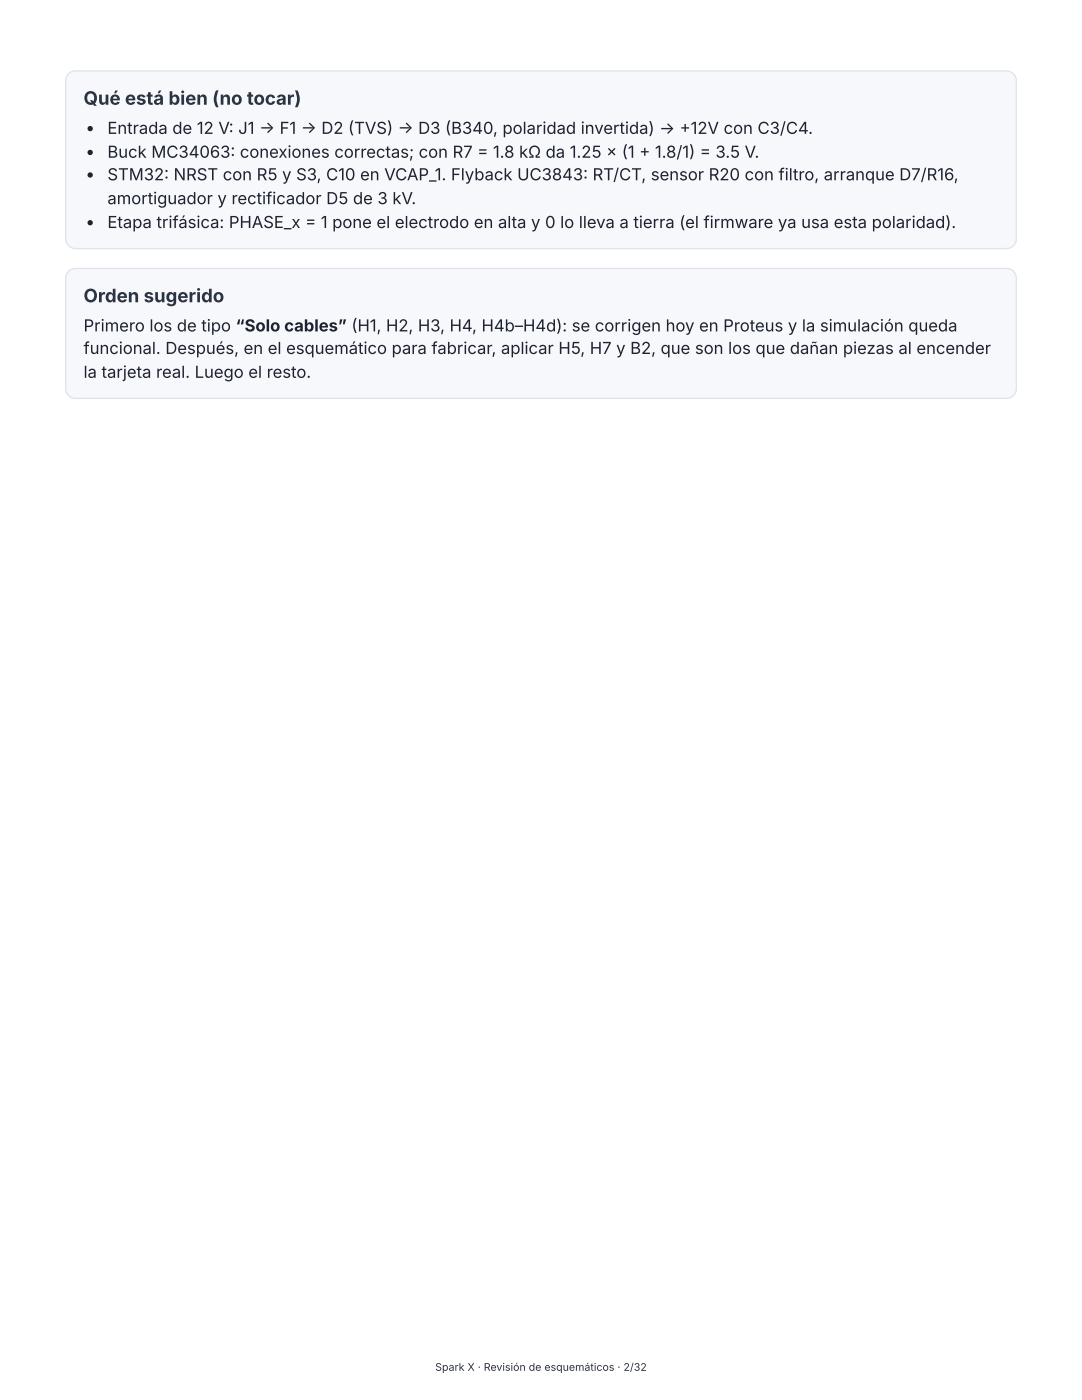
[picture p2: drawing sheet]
<svg xmlns="http://www.w3.org/2000/svg" width="216mm" height="279mm" viewBox="0 0 216 279" stroke-linecap="round" stroke-linejoin="round" font-family="sans-serif">
<defs><g id="words">
<g font-size="3.7" fill="#2b3445">
<text x="16.7" y="20.9">Qué está bien (no tocar)</text>
<text x="16.7" y="60.3">Orden sugerido</text>
</g>
<g font-size="3.3" fill="#1d2330">
<text x="21.4" y="26.7">Entrada de 12 V: J1 → F1 → D2 (TVS) → D3 (B340, polaridad invertida) → + 12V con C3/C4.</text>
<text x="21.4" y="31.5">Buck MC34063: conexiones correctas; con R7 = 1.8 kΩ da 1.25 × (1 + 1.8/1) = 3.5 V.</text>
<text x="21.4" y="36">STM32: NRST con R5 y S3, C10 en VCAP_1. Flyback UC3843: RT/CT, sensor R20 con filtro, arranque D7/R16,</text>
<text x="21.4" y="40.7">amortiguador y rectificador D5 de 3 kV.</text>
<text x="21.4" y="45.5">Etapa trifásica: PHASE_x = 1 pone el electrodo en alta y 0 lo lleva a tierra (el firmware ya usa esta polaridad).</text>
<text x="16.7" y="66.1">Primero los de tipo “Solo cables” (H1, H2, H3, H4, H4b–H4d): se corrigen hoy en Proteus y la simulación queda</text>
<text x="16.7" y="70.6">funcional. Después, en el esquemático para fabricar, aplicar H5, H7 y B2, que son los que dañan piezas al encender</text>
<text x="16.7" y="75.4">la tarjeta real. Luego el resto.</text>
</g>
<text font-size="2.1" fill="#343434" x="86.8" y="273.6">Spark X · Revisión de esquemáticos · 2/32</text>
</g></defs>
<path d="M13.7 14.7a1.98 1.98 0 0 1 1.4-.5h185.7a1.98 1.98 0 0 1 2 1.9v31.5a1.98 1.98 0 0 1-2 2h-185.7a1.98 1.98 0 0 1-2-2v-31.5a1.98 1.98 0 0 1 .6-1.4z" fill="#f7f8fb"/>
<path d="M13.7 14.7a1.98 1.98 0 0 1 1.4-.5h185.7a1.98 1.98 0 0 1 2 1.9v31.5a1.98 1.98 0 0 1-2 2h-185.7a1.98 1.98 0 0 1-2-2v-31.5a1.98 1.98 0 0 1 .6-1.4z" fill="none" stroke="#dfe3ea" stroke-width=".26"/>
<path d="M13.7 54.2a1.98 1.98 0 0 1 1.4-.6h185.7a1.98 1.98 0 0 1 2 2v21.9a1.98 1.98 0 0 1-2 2h-185.7a1.98 1.98 0 0 1-2-2v-21.9a1.98 1.98 0 0 1 .6-1.4z" fill="#f7f8fb"/>
<path d="M13.7 54.2a1.98 1.98 0 0 1 1.4-.6h185.7a1.98 1.98 0 0 1 2 2v21.9a1.98 1.98 0 0 1-2 2h-185.7a1.98 1.98 0 0 1-2-2v-21.9a1.98 1.98 0 0 1 .6-1.4z" fill="none" stroke="#dfe3ea" stroke-width=".26"/>
<g fill="#1d2330">
<circle cx="18" cy="25.7" r=".53"/>
<circle cx="18" cy="30.4" r=".53"/>
<circle cx="18" cy="34.9" r=".53"/>
<circle cx="18" cy="44.4" r=".53"/>
</g>
<use href="#words"/>
</svg>
